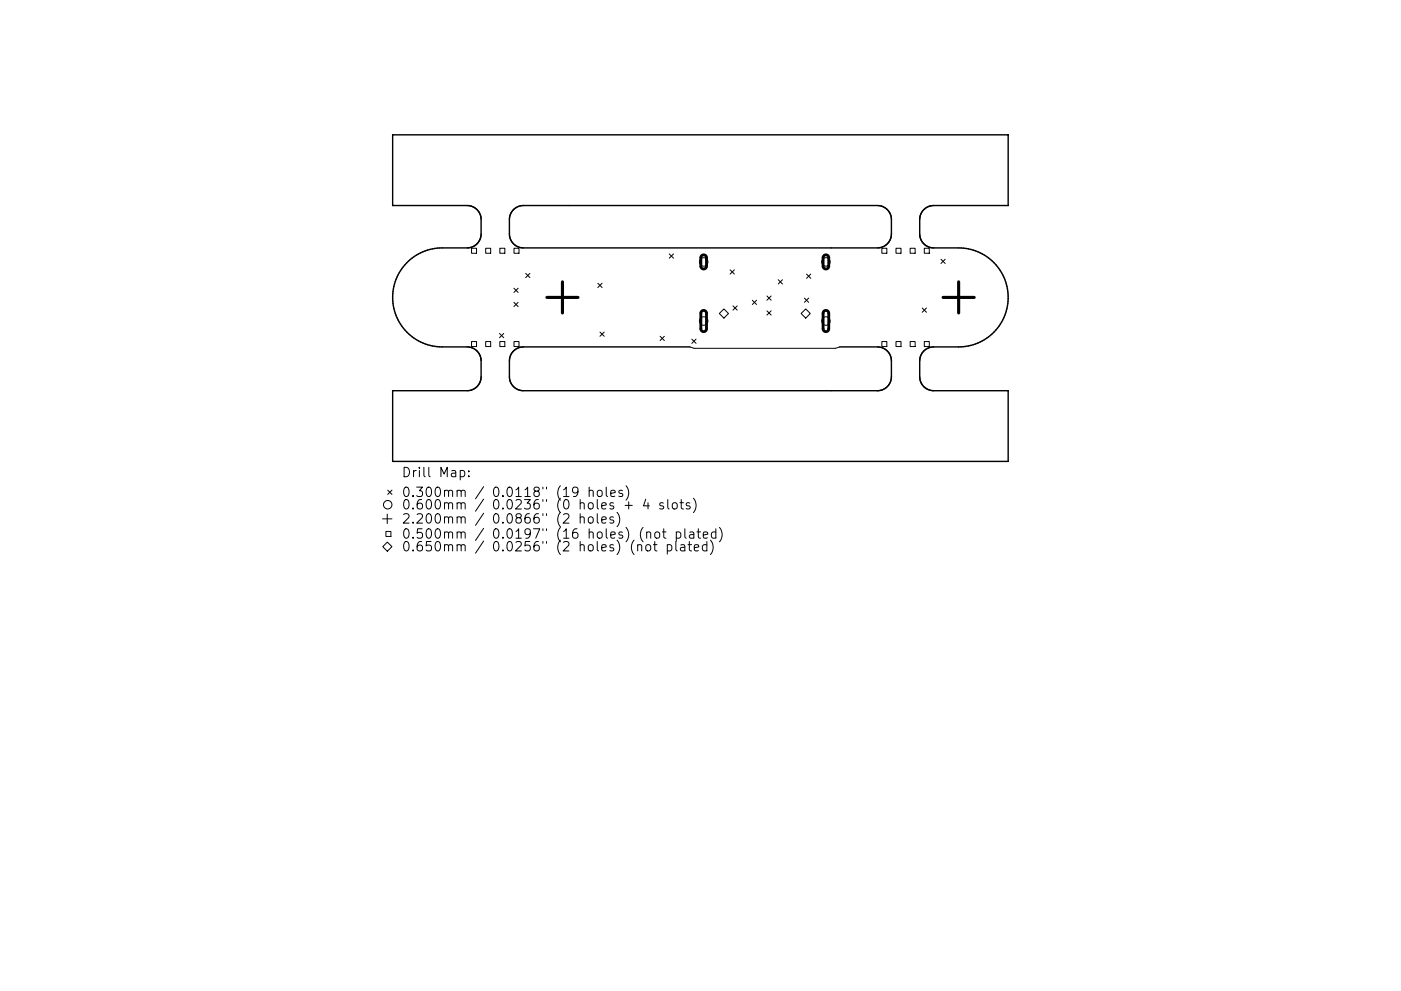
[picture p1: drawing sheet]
<svg xmlns="http://www.w3.org/2000/svg" width="297mm" height="210mm" viewBox="0 0 297 210" stroke-linecap="round" stroke-linejoin="round" font-family="sans-serif">
<defs><g id="words">
<g font-size="2.8">
<text x="85.1" y="101.2">Drill Map:</text>
<text x="85.1" y="105.4">0.300mm / 0.0118&quot; (19 holes)</text>
<text x="85.1" y="108.1">0.600mm / 0.0236&quot; (0 holes + 4 slots)</text>
<text x="85.1" y="111.1">2.200mm / 0.0866&quot; (2 holes)</text>
<text x="85.1" y="114.3">0.500mm / 0.0197&quot; (16 holes) (not plated)</text>
<text x="85.1" y="117">0.650mm / 0.0256&quot; (2 holes) (not plated)</text>
</g>
</g></defs>
<g fill="none" stroke="#000" stroke-width=".3">
<path d="M83.3 28.6v15M83.3 28.6h.1M83.3 28.6h130.4M213.7 28.6h.1M213.8 28.6l-.1 15M83.3 43.6h.1M83.3 43.6h15.7a2.97 2.97 0 0 1 3 2.9v3.2a2.97 2.97 0 0 1-3 2.9h-5.2a10.5 10.5 0 0 0-10.6 10.5 10.5 10.5 0 0 0 10.6 10.5h5.2a2.97 2.97 0 0 1 3 2.9v3.4a2.97 2.97 0 0 1-3 3h-15.7M108.8 44.5l1-.6 1.2-.3h75a2.97 2.97 0 0 1 3 2.9v3.1a2.97 2.97 0 0 1-2.9 3h-75.1a2.97 2.97 0 0 1-3-3v-3.5l.3-.9zM213.7 43.6h-15.7a2.97 2.97 0 0 0-3 2.9v3.2a2.97 2.97 0 0 0 3 2.9h5.2a10.5 10.5 0 0 1 10.6 10.5 10.5 10.5 0 0 1-10.5 10.5h-5.3a2.97 2.97 0 0 0-3 2.9v3.4a2.97 2.97 0 0 0 3 3h15.7M213.7 43.6h.1M146.3 73.6h-35.3a2.97 2.97 0 0 0-3 3v3.3a2.97 2.97 0 0 0 3 3h75a2.97 2.97 0 0 0 3-3v-3.3a2.97 2.97 0 0 0-2.9-3h-8M83.3 82.9v15"/>
<path d="M83.3 97.9h.1M83.3 97.9h130.4M83.3 82.9h.1M213.7 82.9h.1M213.7 97.9h.1M213.7 82.9v15"/>
</g>
<g fill="none" stroke="#000" stroke-width=".21">
<path d="M100 52.7h1v1h-1zM103 52.7h1v1h-1zM106 52.7h1v1h-1zM109 52.7h1v1h-1zM111.5 58l.9 .9M112.4 58l-.9 .9M141.9 53.9l.9 .9M142.8 53.9l-.9 .9M154.8 57.3l.9 .9M155.7 57.3l-.9 .9M165 59.4l.9 .9M165.9 59.4l-.9 .9"/>
<path d="M171 58.2l.9 .9M171.9 58.2l-.9 .9M187 52.7h1v1h-1zM190 52.7h1v1h-1zM193 52.7h1v1h-1zM196 52.7h1v1h-1zM199.5 55l.9 .9M200.4 55l-.9 .9M100 72.5h1v1h-1zM103 72.5h1v1h-1zM105.9 70.8l.9 .9M106 72.5h1v1h-1z"/>
<path d="M106.8 70.8l-.9 .9M109 61.2l.9 .9M109 64.2l.9 .9M109 72.5h1v1h-1zM109.9 61.2l-.9 .9M109.9 64.2l-.9 .9M126.8 60.1l.9 .9M127.2 70.5l.9 .9M127.7 60.1l-.9 .9M128.1 70.5l-.9 .9M140 71.4l.9 .9M140.9 71.4l-.9 .9"/>
<path d="M146.3 73.6l.9 .3h30l.9-.3M146.7 72l.9 .9M147.6 72l-.9 .9M153.5 65.5l1 1-1 1-1-1zM155.4 64.9l.9 .9M156.3 64.9l-.9 .9M159.5 63.7l.9 .9M160.4 63.7l-.9 .9M162.6 62.8l.9 .9M162.6 66l.9 .9M163.5 62.8l-.9 .9M163.5 66l-.9 .9"/>
<path d="M169.8 66.5l1-1 1 1-1 1zM170.6 63.3l.9 .9M171.5 63.3l-.9 .9M187 72.5h1v1h-1zM190 72.5h1v1h-1zM193 72.5h1v1h-1zM195.5 65.4l.9 .9M196 72.5h1v1h-1zM196.4 65.4l-.9 .9M97.6 99.9l.6-.1 .3 .4v.6l-.2 .3h-.7M99.4 99.9v.2M81.1 110.1h2"/>
<path d="M81.2 116l.9-1 1 1-1 1zM81.8 112.8h1.1v1h-1.1zM82.1 109.1v2M82.2 104l.9 .9M83.1 104l-.9 .9M99.4 101v.1M122.5 104.2l-.3 .4h-.4l-.4-.4v-.5l.2-.3 .6-.1 .2 .2a1.32 1.32 0 0 1-.4 1.8h-.4M123 109.8l.3-.1 .5 .1 .1 1.2M123 109v2M124.8 109.8l.3-.1 .5 .1 .2 .2v.6a.54 .54 0 0 1-.6 .4 .54 .54 0 0 1-.5-.4zM124.9 104.2a.5 .5 0 0 1 .9 .1v1M124.9 103.3v2"/>
<path d="M126.6 109v1.7l.3 .3M126.7 104.2a.54 .54 0 0 1 .6-.2 .54 .54 0 0 1 .4 .4v.6a.54 .54 0 0 1-.5 .4 .54 .54 0 0 1-.6-.4zM127.6 110.3l.9-.2-.1-.3-.5-.1-.3 .2 .1 1h.7M128.5 103.3v1.8l.3 .2M129.5 104.7l.9-.2-.1-.4-.5-.1-.3 .3 .1 1h.7M130.1 109.8l-.5-.1-.3 .2 .1 .3 .7 .2v.5h-.8M130.8 108.7a2.29 2.29 0 0 1 0 3.1M132 104.1l-.5-.1-.3 .3 .1 .3 .7 .2v.5h-.8M132.5 107.2h1.6M132.7 103.1a2.29 2.29 0 0 1 0 3M133.3 106.5v1.5M135.2 115.7a.5 .5 0 0 1 .9 .1v1.1"/>
<path d="M136.9 105.9l-.5 1.4h1.3M137 115.7a.54 .54 0 0 1 .5-.2 .54 .54 0 0 1 .5 .4v.6a.54 .54 0 0 1-.6 .4 .54 .54 0 0 1-.5-.4zM137.1 113a.5 .5 0 0 1 .9 .1v1.1M137.4 106.7v1.3M138.5 115.6h.8M138.8 114.9v1.7l.1 .2 .4 .1M138.9 113a.54 .54 0 0 1 .6-.2 .54 .54 0 0 1 .4 .4l-.1 .8a.54 .54 0 0 1-.6 .2 .54 .54 0 0 1-.4-.4zM140.4 112.9h.8M140.6 106.8l-.4-.1-.3 .2 .1 .3 .6 .2v.5h-.7M140.7 112.2v1.7l.1 .2 .4 .1M141.5 115.7l.6-.1 .3 .3v.6l-.2 .3h-.7M141.5 115.6v2"/>
<path d="M141.6 106v1.7l.3 .3M142.7 106.8l.2-.1a.54 .54 0 0 1 .7 .3v.6a.54 .54 0 0 1-.5 .4 .54 .54 0 0 1-.6-.4v-.6zM143.3 114.9v1.7l.3 .3M143.4 113l.6-.1 .3 .3v.6l-.1 .3h-.8M143.4 112.9v2M144.2 106.7h.7M144.3 115.7h.8l.1 1.2M144.4 106v1.7l.1 .2 .4 .1M145.2 112.2v1.7l.3 .3M145.2 116l-.7 .1a.39 .39 0 0 0-.3 .4 .39 .39 0 0 0 .3 .4l.7-.1M145.9 115.6h.7M146.2 114.9v1.7v.2l.4 .1"/>
<path d="M146.2 106.8l-.4-.1-.3 .2 .1 .3 .6 .2v.5h-.7M146.2 113h.8l.1 1.2M147 105.7a2.29 2.29 0 0 1 0 3.1M147.1 113.3l-.7 .1a.39 .39 0 0 0-.3 .4 .39 .39 0 0 0 .3 .4l.7-.1M147.2 116.2l1-.2-.1-.3-.6-.1-.3 .2 .1 1h.8M147.8 112.9h.7M148.1 112.2v1.7l.1 .2 .3 .1M149.1 113.5l1-.2-.1-.3-.6-.1-.3 .2 .1 1h.8M149.9 115.7l-.6-.1-.4 .3v.6l.2 .3h.8M149.9 114.9v2M150.6 114.6a2.29 2.29 0 0 1 0 3.1M151.8 113l-.6-.1-.4 .3v.6l.2 .3h.8"/>
<path d="M151.8 112.2v2M152.5 111.9a2.29 2.29 0 0 1 0 3.1"/>
<circle cx="149.2" cy="55.6" r=".9"/>
<circle cx="175.1" cy="55.6" r=".9"/>
<circle cx="149.2" cy="68.1" r=".9"/>
<circle cx="175.1" cy="68.1" r=".9"/>
<circle cx="82.2" cy="107.1" r=".9"/>
</g>
<path d="M148.8 54.2l.5-.1 .5 .5v2l-.2 .3-.3 .2-.5-.1-.2-.4v-2zM174.7 54.2l.6-.1 .4 .5v2l-.2 .3-.3 .2-.4-.1-.3-.4v-2zM148.8 66l.6-.1 .4 .5v3.5l-.2 .3-.4 .2-.4-.2-.2-.4v-3.4zM174.7 66l.6-.1 .4 .5v3.5l-.2 .3-.3 .2-.5-.2-.2-.4v-3.4z" fill="none" stroke="#000" stroke-width=".6"/>
<path d="M119.3 59.8v6.6M203.3 59.8v6.6M116 63.1h6.6M200 63.1h6.6" fill="none" stroke="#000" stroke-width=".66"/>
<use href="#words"/>
</svg>
